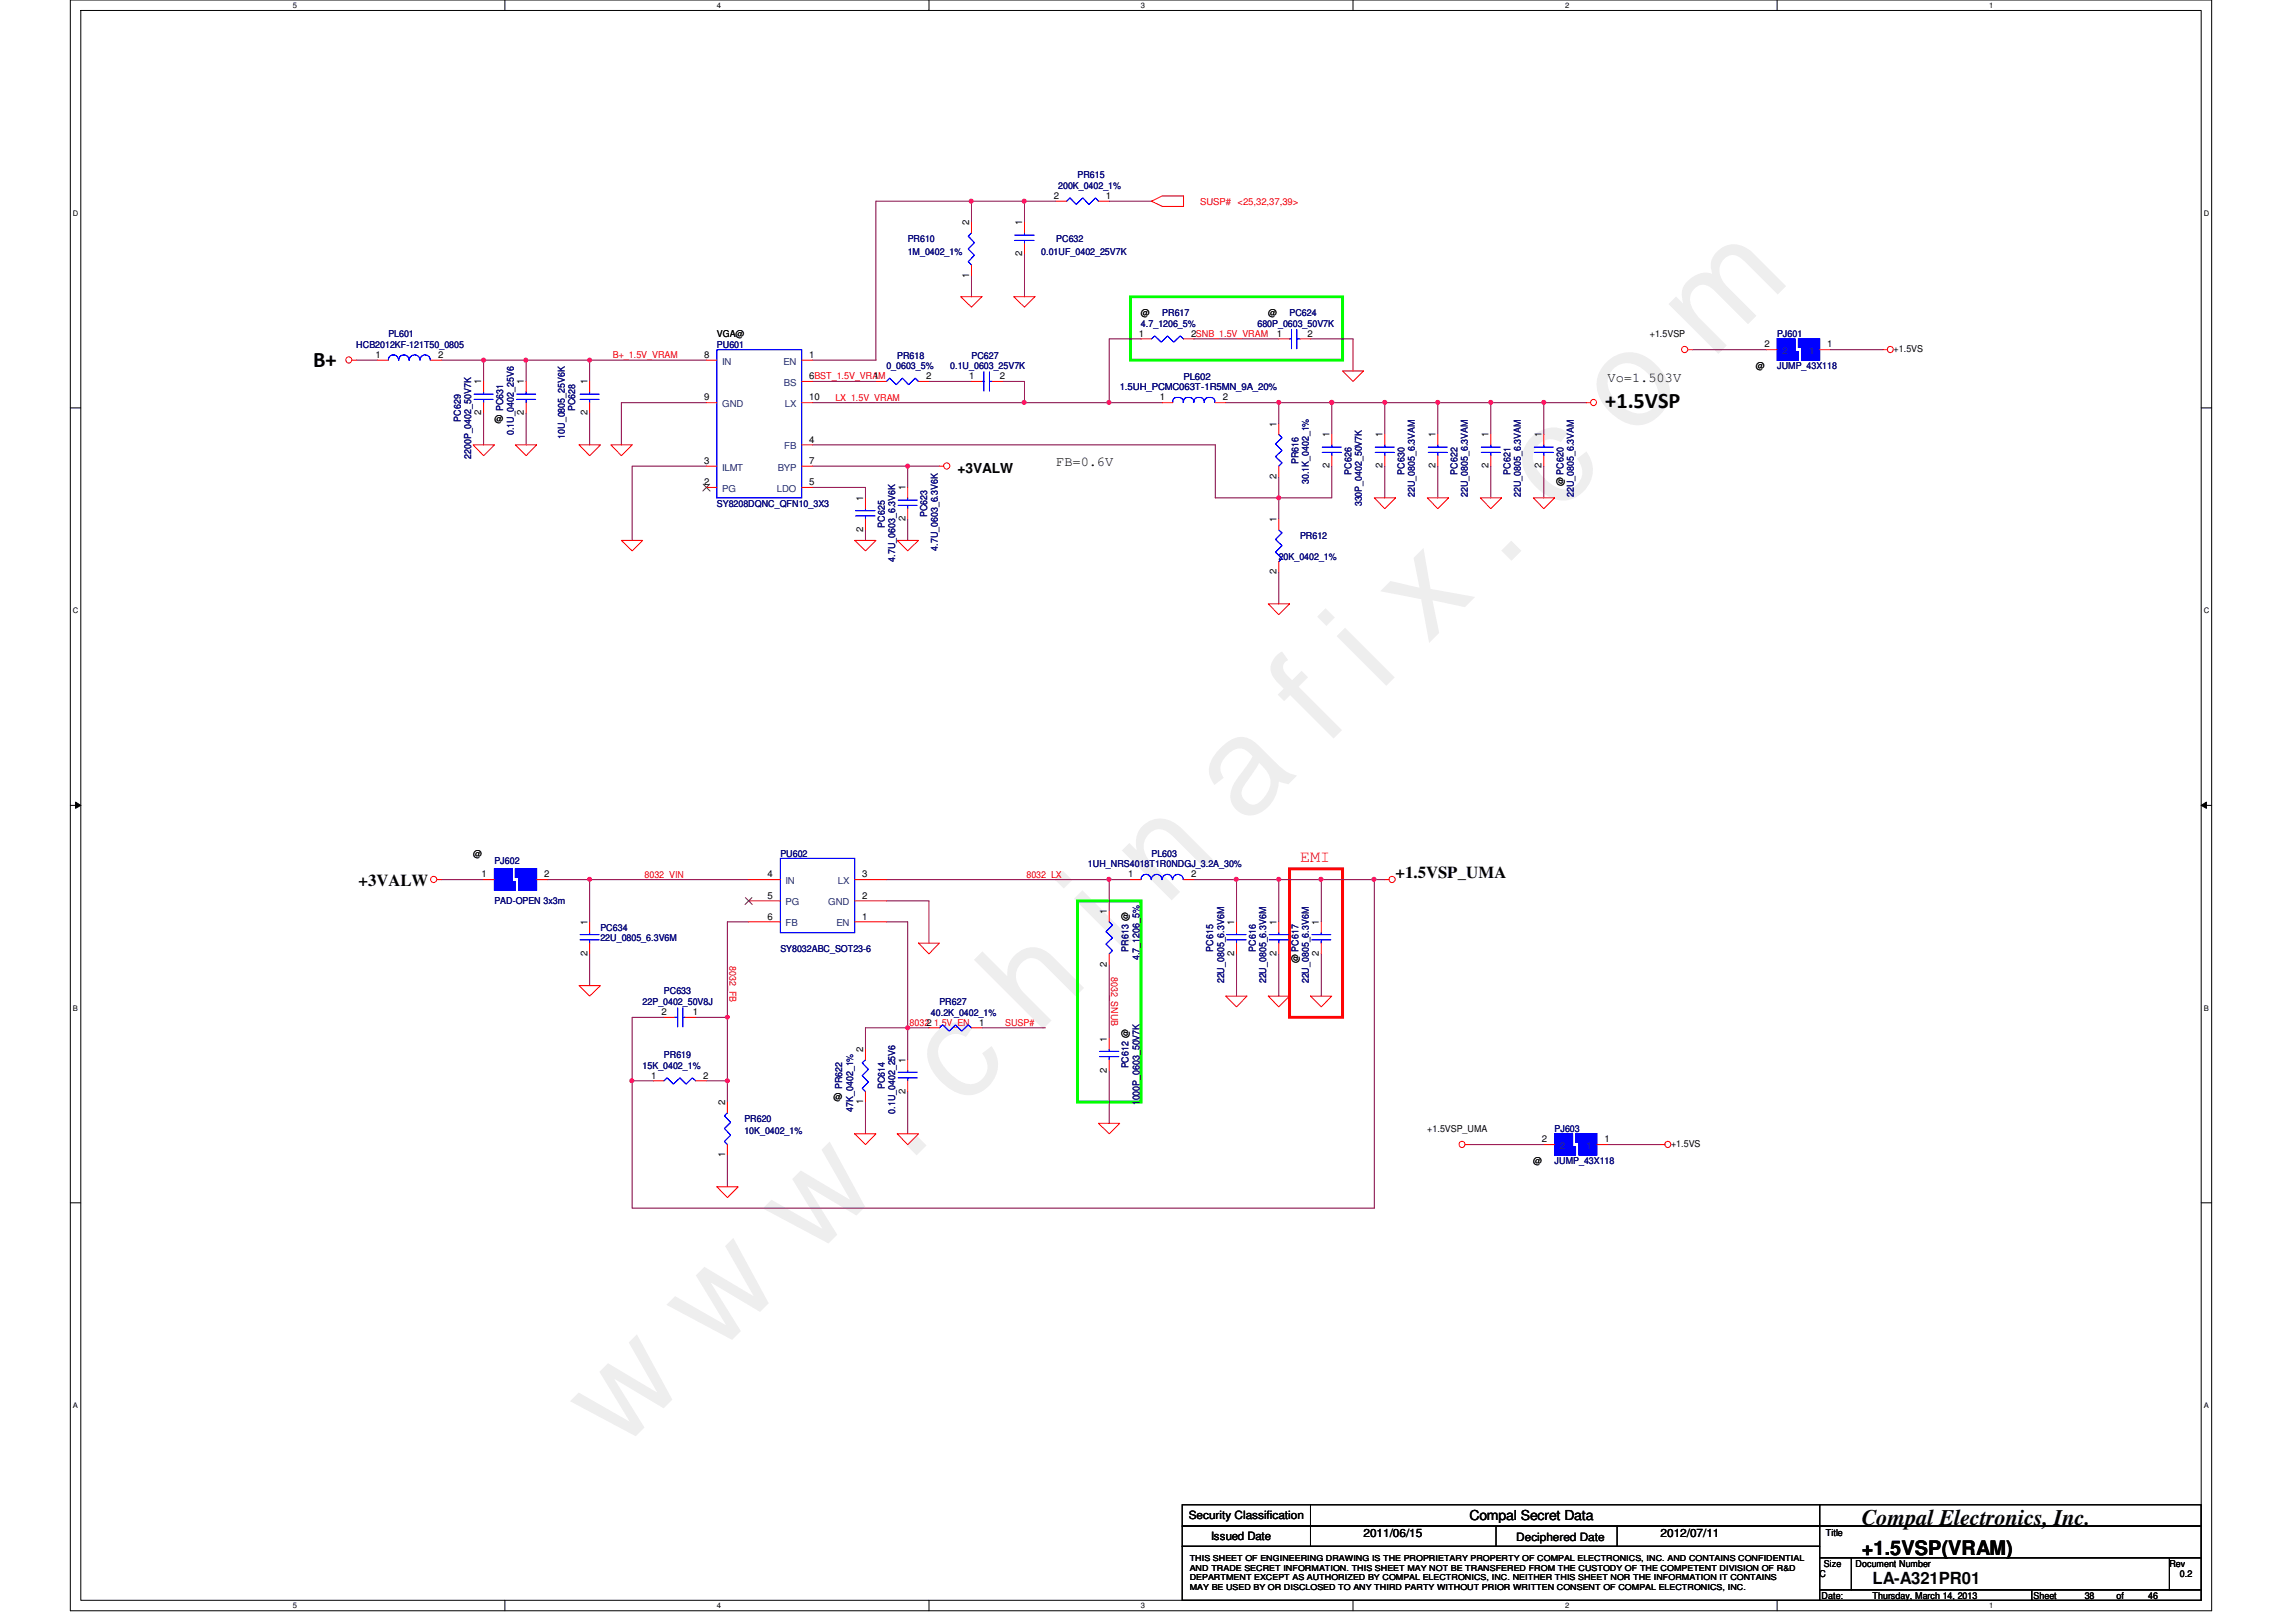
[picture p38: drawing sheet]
<svg xmlns="http://www.w3.org/2000/svg" width="297mm" height="210mm" viewBox="0 0 297 210" stroke-linecap="round" stroke-linejoin="round" font-family="sans-serif">
<defs><g id="words">
<text font-size="17.6" fill="#f0f" x="80.1" y="188" transform="rotate(-45 80.1 188)">w w w . c h i n a f i x . c o m</text>
<g font-size="2.9">
<text x="40.5" y="47.5">B+</text>
<text x="207.7" y="52.8">+1.5VSP</text>
<text x="240.9" y="197.4">Compal Electronics, Inc.</text>
</g>
<text font-size="2.6" x="240.9" y="201.3">+1.5VSP(VRAM)</text>
<text font-size="2.2" fill="#f00" x="168.2" y="111.5">EMI</text>
<g font-size="2.2">
<text x="180.5" y="113.6">+1.5VSP_UMA</text>
<text x="46.4" y="114.6">+3VALW</text>
<text x="242.3" y="205">LA-A321PR01</text>
</g>
<g font-size="1.8">
<text x="208" y="49.4">Vo=1.503V</text>
<text x="123.9" y="61.2">+3VALW</text>
<text x="136.6" y="60.4">FB=0.6V</text>
<text x="190.1" y="196.8">Compal Secret Data</text>
</g>
<g font-size="1.5">
<text x="153.8" y="196.6">Security Classification</text>
<text x="156.7" y="199.3">Issued Date</text>
<text x="176.4" y="198.8">2011/06/15</text>
<text x="196.2" y="199.4">Deciphered Date</text>
<text x="214.8" y="198.8">2012/07/11</text>
</g>
<g font-size="1.2" fill="#000080">
<text x="139.4" y="23.1">PR615</text>
<text x="136.9" y="24.4">200K_0402_1%</text>
<text x="117.4" y="31.3">PR610</text>
<text x="117.4" y="32.9">1M_0402_1%</text>
<text x="134.7" y="32.9">0.01UF_0402_25V7K</text>
<text x="136.6" y="31.3">PC632</text>
<text x="150.4" y="40.9">PR617</text>
<text x="166.8" y="40.9">PC624</text>
<text x="46.1" y="45">HCB2012KF-121T50_0805</text>
<text x="50.2" y="43.6">PL601</text>
<text x="92.7" y="45">PU601</text>
<text x="114.7" y="47.8">0_0603_5%</text>
<text x="116.1" y="46.4">PR618</text>
<text x="122.9" y="47.8">0.1U_0603_25V7K</text>
<text x="125.7" y="46.4">PC627</text>
<text x="147.6" y="42.3">4.7_1206_5%</text>
<text x="162.7" y="42.3">680P_0603_50V7K</text>
<text x="229.9" y="43.6">PJ601</text>
<text x="229.9" y="47.8">JUMP_43X118</text>
<text x="65.1" y="53.2" transform="rotate(-90 65.1 53.2)">PC631</text>
<text x="74.4" y="53.2" transform="rotate(-90 74.4 53.2)">PC628</text>
<text x="144.9" y="50.5">1.5UH_PCMC063T-1R5MN_9A_20%</text>
<text x="153.1" y="49.1">PL602</text>
<text x="59.6" y="54.6" transform="rotate(-90 59.6 54.6)">PC629</text>
<text x="61" y="59.4" transform="rotate(-90 61 59.4)">2200P_0402_50V7K</text>
<text x="66.5" y="56.3" transform="rotate(-90 66.5 56.3)">0.1U_0402_25V6</text>
<text x="73.1" y="56.8" transform="rotate(-90 73.1 56.8)">10U_0805_25V6K</text>
<text x="92.7" y="65.6">SY8208DQNC_QFN10_3X3</text>
<text x="168" y="60.1" transform="rotate(-90 168 60.1)">PR616</text>
<text x="169.3" y="62.7" transform="rotate(-90 169.3 62.7)">30.1K_0402_1%</text>
<text x="174.8" y="61.4" transform="rotate(-90 174.8 61.4)">PC626</text>
<text x="176.2" y="65.5" transform="rotate(-90 176.2 65.5)">330P_0402_50V7K</text>
<text x="181.7" y="61.4" transform="rotate(-90 181.7 61.4)">PC630</text>
<text x="183" y="64.3" transform="rotate(-90 183 64.3)">22U_0805_6.3VAM</text>
<text x="188.5" y="61.4" transform="rotate(-90 188.5 61.4)">PC622</text>
<text x="189.9" y="64.3" transform="rotate(-90 189.9 64.3)">22U_0805_6.3VAM</text>
<text x="195.4" y="61.4" transform="rotate(-90 195.4 61.4)">PC621</text>
<text x="196.8" y="64.3" transform="rotate(-90 196.8 64.3)">22U_0805_6.3VAM</text>
<text x="203.6" y="64.3" transform="rotate(-90 203.6 64.3)">22U_0805_6.3VAM</text>
<text x="114.5" y="68.3" transform="rotate(-90 114.5 68.3)">PC625</text>
<text x="120" y="66.9" transform="rotate(-90 120 66.9)">PC623</text>
<text x="121.3" y="71.3" transform="rotate(-90 121.3 71.3)">4.7U_0603_6.3V6K</text>
<text x="168.2" y="69.7">PR612</text>
<text x="115.8" y="72.7" transform="rotate(-90 115.8 72.7)">4.7U_0603_6.3V6K</text>
<text x="165.4" y="72.4">20K_0402_1%</text>
<text x="64" y="111.8">PJ602</text>
<text x="101" y="110.9">PU602</text>
<text x="140.8" y="112.2">1UH_NRS4018T1R0NDGJ_3.2A_30%</text>
<text x="149" y="110.9">PL603</text>
<text x="64" y="117">PAD-OPEN 3x3m</text>
<text x="77.7" y="120.4">PC634</text>
<text x="77.7" y="121.8">22U_0805_6.3V6M</text>
<text x="101" y="123.2">SY8032ABC_SOT23-6</text>
<text x="146" y="123.1" transform="rotate(-90 146 123.1)">PR613 @</text>
<text x="147.4" y="124.2" transform="rotate(-90 147.4 124.2)">4.7_1206_5%</text>
<text x="157" y="123.1" transform="rotate(-90 157 123.1)">PC615</text>
<text x="162.5" y="123.1" transform="rotate(-90 162.5 123.1)">PC616</text>
<text x="83.1" y="130">22P_0402_50V8J</text>
<text x="85.9" y="128.7">PC633</text>
<text x="120.4" y="131.4">40.2K_0402_1%</text>
<text x="121.5" y="130">PR627</text>
<text x="158.4" y="127.3" transform="rotate(-90 158.4 127.3)">22U_0805_6.3V6M</text>
<text x="163.8" y="127.3" transform="rotate(-90 163.8 127.3)">22U_0805_6.3V6M</text>
<text x="169.3" y="127.3" transform="rotate(-90 169.3 127.3)">22U_0805_6.3V6M</text>
<text x="85.9" y="136.9">PR619</text>
<text x="83.1" y="138.3">15K_0402_1%</text>
<text x="109" y="141" transform="rotate(-90 109 141)">PR622</text>
<text x="110.4" y="143.8" transform="rotate(-90 110.4 143.8)">47K_0402_1%</text>
<text x="114.5" y="141" transform="rotate(-90 114.5 141)">PC614</text>
<text x="146" y="138.3" transform="rotate(-90 146 138.3)">PC612 @</text>
<text x="147.4" y="143" transform="rotate(-90 147.4 143)">1000P_0603_50V7K</text>
<text x="96.3" y="145.2">PR620</text>
<text x="96.3" y="146.8">10K_0402_1%</text>
<text x="115.8" y="144.1" transform="rotate(-90 115.8 144.1)">0.1U_0402_25V6</text>
<text x="201.1" y="146.5">PJ603</text>
<text x="201.1" y="150.6">JUMP_43X118</text>
</g>
<g font-size="1.2">
<text x="125.4" y="29.2" transform="rotate(-90 125.4 29.2)">2</text>
<text x="132.2" y="29.2" transform="rotate(-90 132.2 29.2)">1</text>
<text x="136.4" y="25.7">2</text>
<text x="143.1" y="25.7">1</text>
<text x="125.4" y="35.9" transform="rotate(-90 125.4 35.9)">1</text>
<text x="132.2" y="33.2" transform="rotate(-90 132.2 33.2)">2</text>
<text x="147.6" y="40.9">@</text>
<text x="164.1" y="40.9">@</text>
<text x="48.6" y="46.3">1</text>
<text x="56.7" y="46.3">2</text>
<text x="91.1" y="46.3">8</text>
<text x="92.7" y="43.6">VGA@</text>
<text x="104.7" y="46.3">1</text>
<text x="147.3" y="43.6">1</text>
<text x="154.1" y="43.6">2SNB_1.5V_VRAM</text>
<text x="165.2" y="43.6">1</text>
<text x="169.2" y="43.6">2</text>
<text x="213.4" y="43.6">+1.5VSP</text>
<text x="227.2" y="47.8">@</text>
<text x="228.3" y="45">2</text>
<text x="236.4" y="45">1</text>
<text x="245" y="45.6">+1.5VS</text>
<text x="62.3" y="53.8" transform="rotate(-90 62.3 53.8)">2</text>
<text x="62.3" y="49.7" transform="rotate(-90 62.3 49.7)">1</text>
<text x="67.8" y="53.8" transform="rotate(-90 67.8 53.8)">2</text>
<text x="67.8" y="49.7" transform="rotate(-90 67.8 49.7)">1</text>
<text x="76" y="53.8" transform="rotate(-90 76 53.8)">2</text>
<text x="76" y="49.7" transform="rotate(-90 76 49.7)">1</text>
<text x="91.1" y="51.8">9</text>
<text x="104.7" y="49.1">6BST_1.5V_VRAM</text>
<text x="104.7" y="51.8">10</text>
<text x="113" y="49.1">1</text>
<text x="119.8" y="49.1">2</text>
<text x="125.4" y="49.1">1</text>
<text x="129.4" y="49.1">2</text>
<text x="150.1" y="51.8">1</text>
<text x="158.2" y="51.8">2</text>
<text x="64" y="54.6">@</text>
<text x="104.7" y="57.3">4</text>
<text x="165.1" y="55.2" transform="rotate(-90 165.1 55.2)">1</text>
<text x="172" y="56.6" transform="rotate(-90 172 56.6)">1</text>
<text x="178.9" y="56.6" transform="rotate(-90 178.9 56.6)">1</text>
<text x="185.7" y="56.6" transform="rotate(-90 185.7 56.6)">1</text>
<text x="192.6" y="56.6" transform="rotate(-90 192.6 56.6)">1</text>
<text x="199.4" y="56.6" transform="rotate(-90 199.4 56.6)">1</text>
<text x="91.1" y="62.8">2</text>
<text x="91.1" y="60">3</text>
<text x="104.7" y="60">7</text>
<text x="104.7" y="62.8">5</text>
<text x="111.7" y="64.9" transform="rotate(-90 111.7 64.9)">1</text>
<text x="117.1" y="63.5" transform="rotate(-90 117.1 63.5)">1</text>
<text x="165.1" y="62" transform="rotate(-90 165.1 62)">2</text>
<text x="172" y="60.6" transform="rotate(-90 172 60.6)">2</text>
<text x="178.9" y="60.6" transform="rotate(-90 178.9 60.6)">2</text>
<text x="185.7" y="60.6" transform="rotate(-90 185.7 60.6)">2</text>
<text x="192.6" y="60.6" transform="rotate(-90 192.6 60.6)">2</text>
<text x="199.4" y="60.6" transform="rotate(-90 199.4 60.6)">2</text>
<text x="202.3" y="62.9" transform="rotate(-90 202.3 62.9)">@ PC620</text>
<text x="111.7" y="68.8" transform="rotate(-90 111.7 68.8)">2</text>
<text x="117.1" y="67.5" transform="rotate(-90 117.1 67.5)">2</text>
<text x="165.1" y="67.6" transform="rotate(-90 165.1 67.6)">1</text>
<text x="165.1" y="74.3" transform="rotate(-90 165.1 74.3)">2</text>
<text x="61.2" y="110.9">@</text>
<text x="62.3" y="113.5">1</text>
<text x="70.4" y="113.5">2</text>
<text x="99.3" y="113.5">4</text>
<text x="111.5" y="113.5">3</text>
<text x="146" y="113.5">1</text>
<text x="154.1" y="113.5">2</text>
<text x="76" y="119.7" transform="rotate(-90 76 119.7)">1</text>
<text x="99.3" y="116.3">5</text>
<text x="99.3" y="119">6</text>
<text x="111.5" y="119">1</text>
<text x="111.5" y="116.3">2</text>
<text x="143.2" y="118.3" transform="rotate(-90 143.2 118.3)">1</text>
<text x="159.7" y="119.7" transform="rotate(-90 159.7 119.7)">1</text>
<text x="165.1" y="119.7" transform="rotate(-90 165.1 119.7)">1</text>
<text x="170.6" y="119.7" transform="rotate(-90 170.6 119.7)">1</text>
<text x="76" y="123.7" transform="rotate(-90 76 123.7)">2</text>
<text x="143.2" y="125.1" transform="rotate(-90 143.2 125.1)">2</text>
<text x="159.7" y="123.7" transform="rotate(-90 159.7 123.7)">2</text>
<text x="165.1" y="123.7" transform="rotate(-90 165.1 123.7)">2</text>
<text x="168" y="124.7" transform="rotate(-90 168 124.7)">@ PC617</text>
<text x="170.6" y="123.7" transform="rotate(-90 170.6 123.7)">2</text>
<text x="85.6" y="131.4">2</text>
<text x="89.6" y="131.4">1</text>
<text x="111.7" y="136.2" transform="rotate(-90 111.7 136.2)">2</text>
<text x="117.1" y="137.5" transform="rotate(-90 117.1 137.5)">1</text>
<text x="119.9" y="132.7">2</text>
<text x="126.7" y="132.7">1</text>
<text x="143.2" y="134.8" transform="rotate(-90 143.2 134.8)">1</text>
<text x="84.2" y="139.6">1</text>
<text x="91" y="139.6">2</text>
<text x="93.8" y="143" transform="rotate(-90 93.8 143)">2</text>
<text x="107.8" y="142.4">@</text>
<text x="111.7" y="142.9" transform="rotate(-90 111.7 142.9)">1</text>
<text x="117.1" y="141.5" transform="rotate(-90 117.1 141.5)">2</text>
<text x="143.2" y="138.8" transform="rotate(-90 143.2 138.8)">2</text>
<text x="93.8" y="149.8" transform="rotate(-90 93.8 149.8)">1</text>
<text x="184.7" y="146.5">+1.5VSP_UMA</text>
<text x="199.5" y="147.8">2</text>
<text x="207.6" y="147.8">1</text>
<text x="216.2" y="148.4">+1.5VS</text>
<text x="198.4" y="150.6">@</text>
<text x="236" y="202.7">Size</text>
<text x="236.2" y="198.8">Title</text>
<text x="240.1" y="202.7">Document Number</text>
<text x="280.7" y="202.7">Rev</text>
<text x="235.4" y="204.1">C</text>
<text x="235.7" y="206.9">Date:</text>
<text x="242.3" y="206.9">Thursday, March 14, 2013</text>
<text x="263.1" y="206.9">Sheet</text>
<text x="269.7" y="206.9">38</text>
<text x="273.8" y="206.9">of</text>
<text x="277.9" y="206.9">46</text>
<text x="282" y="204.1">0.2</text>
</g>
<g font-size="1.2" fill="#f00">
<text x="155.3" y="26.5">SUSP# &lt;25,32,37,39&gt;</text>
<text x="79.3" y="46.4">B+_1.5V_VRAM</text>
<text x="108.1" y="51.9">LX_1.5V_VRAM</text>
<text x="83.4" y="113.6">8032_VIN</text>
<text x="132.8" y="113.6">8032_LX</text>
<text x="94.4" y="125.1" transform="rotate(90 94.4 125.1)">8032_FB</text>
<text x="143.8" y="126.4" transform="rotate(90 143.8 126.4)">8032_SNUB</text>
<text x="117.7" y="132.8">8032_1.5V_EN</text>
<text x="130" y="132.8">SUSP#</text>
</g>
<g font-size="1.2" fill="#004080">
<text x="93.4" y="47.2">IN</text>
<text x="101.3" y="47.2">EN</text>
<text x="230.6" y="45.8">2</text>
<text x="234.1" y="45.8">1</text>
<text x="93.4" y="52.7">GND</text>
<text x="101.4" y="50">BS</text>
<text x="101.6" y="52.7">LX</text>
<text x="101.5" y="58.2">FB</text>
<text x="93.4" y="63.7">PG</text>
<text x="93.4" y="60.9">ILMT</text>
<text x="100.5" y="63.7">LDO</text>
<text x="100.6" y="60.9">BYP</text>
<text x="101.6" y="114.4">IN</text>
<text x="101.6" y="117.2">PG</text>
<text x="101.6" y="119.9">FB</text>
<text x="107.1" y="117.2">GND</text>
<text x="108.2" y="119.9">EN</text>
<text x="108.4" y="114.4">LX</text>
<text x="201.8" y="148.7">2</text>
<text x="205.2" y="148.7">1</text>
</g>
<g font-size="1.1">
<text x="153.9" y="202">THIS SHEET OF ENGINEERING DRAWING IS THE PROPRIETARY PROPERTY OF COMPAL ELECTRONICS, INC. AND CONTAINS CONFIDENTIAL</text>
<text x="153.9" y="203.2">AND TRADE SECRET INFORMATION. THIS SHEET MAY NOT BE TRANSFERED FROM THE CUSTODY OF THE COMPETENT DIVISION OF R&amp;D</text>
<text x="153.9" y="204.5">DEPARTMENT EXCEPT AS AUTHORIZED BY COMPAL ELECTRONICS, INC. NEITHER THIS SHEET NOR THE INFORMATION IT CONTAINS</text>
<text x="153.9" y="205.7">MAY BE USED BY OR DISCLOSED TO ANY THIRD PARTY WITHOUT PRIOR WRITTEN CONSENT OF COMPAL ELECTRONICS, INC.</text>
</g>
<g font-size="1">
<text x="37.9" y="1">5</text>
<text x="92.7" y="1">4</text>
<text x="147.6" y="1">3</text>
<text x="202.5" y="1">2</text>
<text x="257.3" y="1">1</text>
<text x="9.4" y="27.9">D</text>
<text x="285.1" y="27.9">D</text>
<text x="9.4" y="79.4">C</text>
<text x="285.1" y="79.4">C</text>
<text x="9.4" y="130.8">B</text>
<text x="285.1" y="130.8">B</text>
<text x="9.4" y="182.2">A</text>
<text x="285.1" y="182.2">A</text>
<text x="37.9" y="208.1">5</text>
<text x="92.7" y="208.1">4</text>
<text x="147.6" y="208.1">3</text>
<text x="202.5" y="208.1">2</text>
<text x="257.3" y="208.1">1</text>
</g>
</g></defs>
<path d="M9.1 0h277v208.4h-277zM10.5 1.4h274.3v205.7h-274.3z" fill="none" stroke="#000" stroke-width=".13"/>
<g fill="#fff">
<path d="M37.9 .1h.5v1.1h-.5z"/>
<path d="M37.9 207.2h.5v1.1h-.5z"/>
</g>
<path d="M65.3 0v1.4M65.3 207.1v1.3" fill="none" stroke="#000" stroke-width=".13"/>
<g fill="#fff">
<path d="M92.7 .1h.6v1.1h-.6z"/>
<path d="M92.7 207.2h.6v1.1h-.6z"/>
</g>
<path d="M120.2 0v1.4M120.2 207.1v1.3" fill="none" stroke="#000" stroke-width=".13"/>
<g fill="#fff">
<path d="M147.6 .1h.6v1.1h-.6z"/>
<path d="M147.6 207.2h.6v1.1h-.6z"/>
</g>
<path d="M175 0v1.4M175 207.1v1.3" fill="none" stroke="#000" stroke-width=".13"/>
<g fill="#fff">
<path d="M202.5 .1h.5v1.1h-.5z"/>
<path d="M202.5 207.2h.5v1.1h-.5z"/>
</g>
<path d="M229.9 0v1.4M229.9 207.1v1.3" fill="none" stroke="#000" stroke-width=".13"/>
<g fill="#fff">
<path d="M257.3 .1h.6v1.1h-.6z"/>
<path d="M257.3 207.2h.6v1.1h-.6z"/>
<path d="M9.4 27.1h.8v1.1h-.8z"/>
<path d="M285.1 27.1h.7v1.1h-.7z"/>
<path d="M9.4 78.5h.8v1.1h-.8z"/>
<path d="M285.1 78.5h.7v1.1h-.7z"/>
</g>
<path d="M9.1 52.8h1.4M284.8 52.8h1.3" fill="none" stroke="#000" stroke-width=".13"/>
<g fill="#fff">
<path d="M9.4 129.9h.7v1.1h-.7z"/>
<path d="M285.1 129.9h.6v1.1h-.6z"/>
</g>
<path d="M9.1 104.2h1.4M9.8 103.8l.7 .4-.7 .4zM284.8 104.2l.6-.4v.8zM284.8 104.2h1.3" fill="none" stroke="#000" stroke-width=".13"/>
<path d="M9.8 103.8l.7 .4-.7 .4zM284.8 104.2l.6-.4v.8z" fill="#000"/>
<g fill="#fff">
<path d="M9.4 181.4h.7v1.1h-.7z"/>
<path d="M285.1 181.4h.6v1.1h-.6z"/>
</g>
<path d="M9.1 155.7h1.4M284.8 155.7h1.3" fill="none" stroke="#000" stroke-width=".13"/>
<path d="M46.1 46.6h2.7M57.1 46.6h5.5v2.8M62.6 53.5v4.1M62.6 46.6h5.5M105.1 57.6h52.1M236.8 45.3h6.8" fill="none" stroke="#800040" stroke-width=".13"/>
<circle cx="62.6" cy="46.6" r=".26" fill="#f0f"/>
<circle cx="62.6" cy="46.6" r=".26" fill="none" stroke="#f0f" stroke-width=".13"/>
<path d="M57.1 113.8h5.5M114.7 113.8h28.8v4.1M177.8 113.8v42.5h-96" fill="none" stroke="#800040" stroke-width=".13"/>
<g fill="none" stroke="#f00" stroke-width=".13">
<path d="M45.5 46.6h.6M48.8 46.6h1.4M55.7 46.6h1.4M61.2 57.6h2.8l-1.4 1.4zM62.6 49.4v1.3M62.6 52.1v1.4M66.7 57.6h2.7l-1.3 1.4zM243.6 45.3h.6M56.6 113.8h.5"/>
<circle cx="45.1" cy="46.6" r=".39"/>
<circle cx="244.5" cy="45.2" r=".39"/>
<circle cx="56.1" cy="113.8" r=".4"/>
</g>
<g fill="none" stroke="#000" stroke-width=".13">
<path d="M152.9 194.7h82.5v2.8h-82.5zM152.9 197.5h82.5v2.6h-82.5zM169.5 194.7v5.4M193.5 197.5v2.6M209.2 197.5v2.6M235.4 194.7h49.4v2.8h-49.4zM235.4 197.5h49.4v4.1h-49.4zM152.9 200.1h82.5v7h-82.5zM235.4 201.6h4.1v4.1h-4.1zM235.4 205.7h27.4v1.4h-27.4zM239.5 201.6h41.2v4.1h-41.2zM262.8 205.7h22v1.4h-22z"/>
<path d="M280.7 201.6h4.1v4.1h-4.1z"/>
</g>
<path d="M51.6 46.6a.66 .66 0 0 0-.7-.7 .66 .66 0 0 0-.7 .7M52.9 46.6a.66 .66 0 0 0-.6-.7 .66 .66 0 0 0-.7 .7M53 46.6a.68 .68 0 0 1 .6-.7 .68 .68 0 0 1 .7 .7M55.7 46.6a.66 .66 0 0 0-.7-.7 .66 .66 0 0 0-.6 .7M61.3 51.7h2.5M61.3 51h2.5M62.6 50.7v.3M62.6 51.7v.4M66.8 51.7h2.5M66.8 51h2.5" fill="none" stroke="#00f" stroke-width=".13"/>
<path d="M64 112.4h1.3v2.8h-1.3z" fill-rule="evenodd" fill="#00f"/>
<path d="M64 112.4h1.3v2.8h-1.3z" fill="none" stroke="#00f" stroke-width=".13"/>
<path d="M65.3 112.4h1v2.8h-1z" fill-rule="evenodd" fill="#00f"/>
<path d="M65.3 112.4h1v2.8h-1z" fill="none" stroke="#00f" stroke-width=".13"/>
<path d="M66.3 114.1h.4v1.1h-.4z" fill-rule="evenodd" fill="#00f"/>
<path d="M66.3 114.1h.4v1.1h-.4z" fill="none" stroke="#00f" stroke-width=".13"/>
<path d="M66.7 112.4h.4v1.1h-.4z" fill-rule="evenodd" fill="#00f"/>
<path d="M66.7 112.4h.4v1.1h-.4z" fill="none" stroke="#00f" stroke-width=".13"/>
<path d="M67.1 112.4h1v2.8h-1z" fill-rule="evenodd" fill="#00f"/>
<path d="M67.1 112.4h1v2.8h-1z" fill="none" stroke="#00f" stroke-width=".13"/>
<path d="M64 112.4h1.3v2.8h-1.3z" fill-rule="evenodd" fill="#00f"/>
<path d="M64 112.4h1.3v2.8h-1.3z" fill="none" stroke="#00f" stroke-width=".13"/>
<path d="M65.3 112.4h1v2.8h-1z" fill-rule="evenodd" fill="#00f"/>
<path d="M65.3 112.4h1v2.8h-1z" fill="none" stroke="#00f" stroke-width=".13"/>
<path d="M66.3 114.1h.4v1.1h-.4z" fill-rule="evenodd" fill="#00f"/>
<path d="M66.3 114.1h.4v1.1h-.4z" fill="none" stroke="#00f" stroke-width=".13"/>
<path d="M66.7 112.4h.4v1.1h-.4z" fill-rule="evenodd" fill="#00f"/>
<path d="M66.7 112.4h.4v1.1h-.4z" fill="none" stroke="#00f" stroke-width=".13"/>
<path d="M67.1 112.4h1v2.8h-1z" fill-rule="evenodd" fill="#00f"/>
<path d="M67.1 112.4h1v2.8h-1z" fill="none" stroke="#00f" stroke-width=".13"/>
<path d="M62.6 113.8h1.4" fill="none" stroke="#f00" stroke-width=".13"/>
<circle cx="62.6" cy="46.6" r=".26" fill="#f0f"/>
<circle cx="62.6" cy="46.6" r=".26" fill="none" stroke="#f0f" stroke-width=".13"/>
<use href="#words"/>
</svg>
